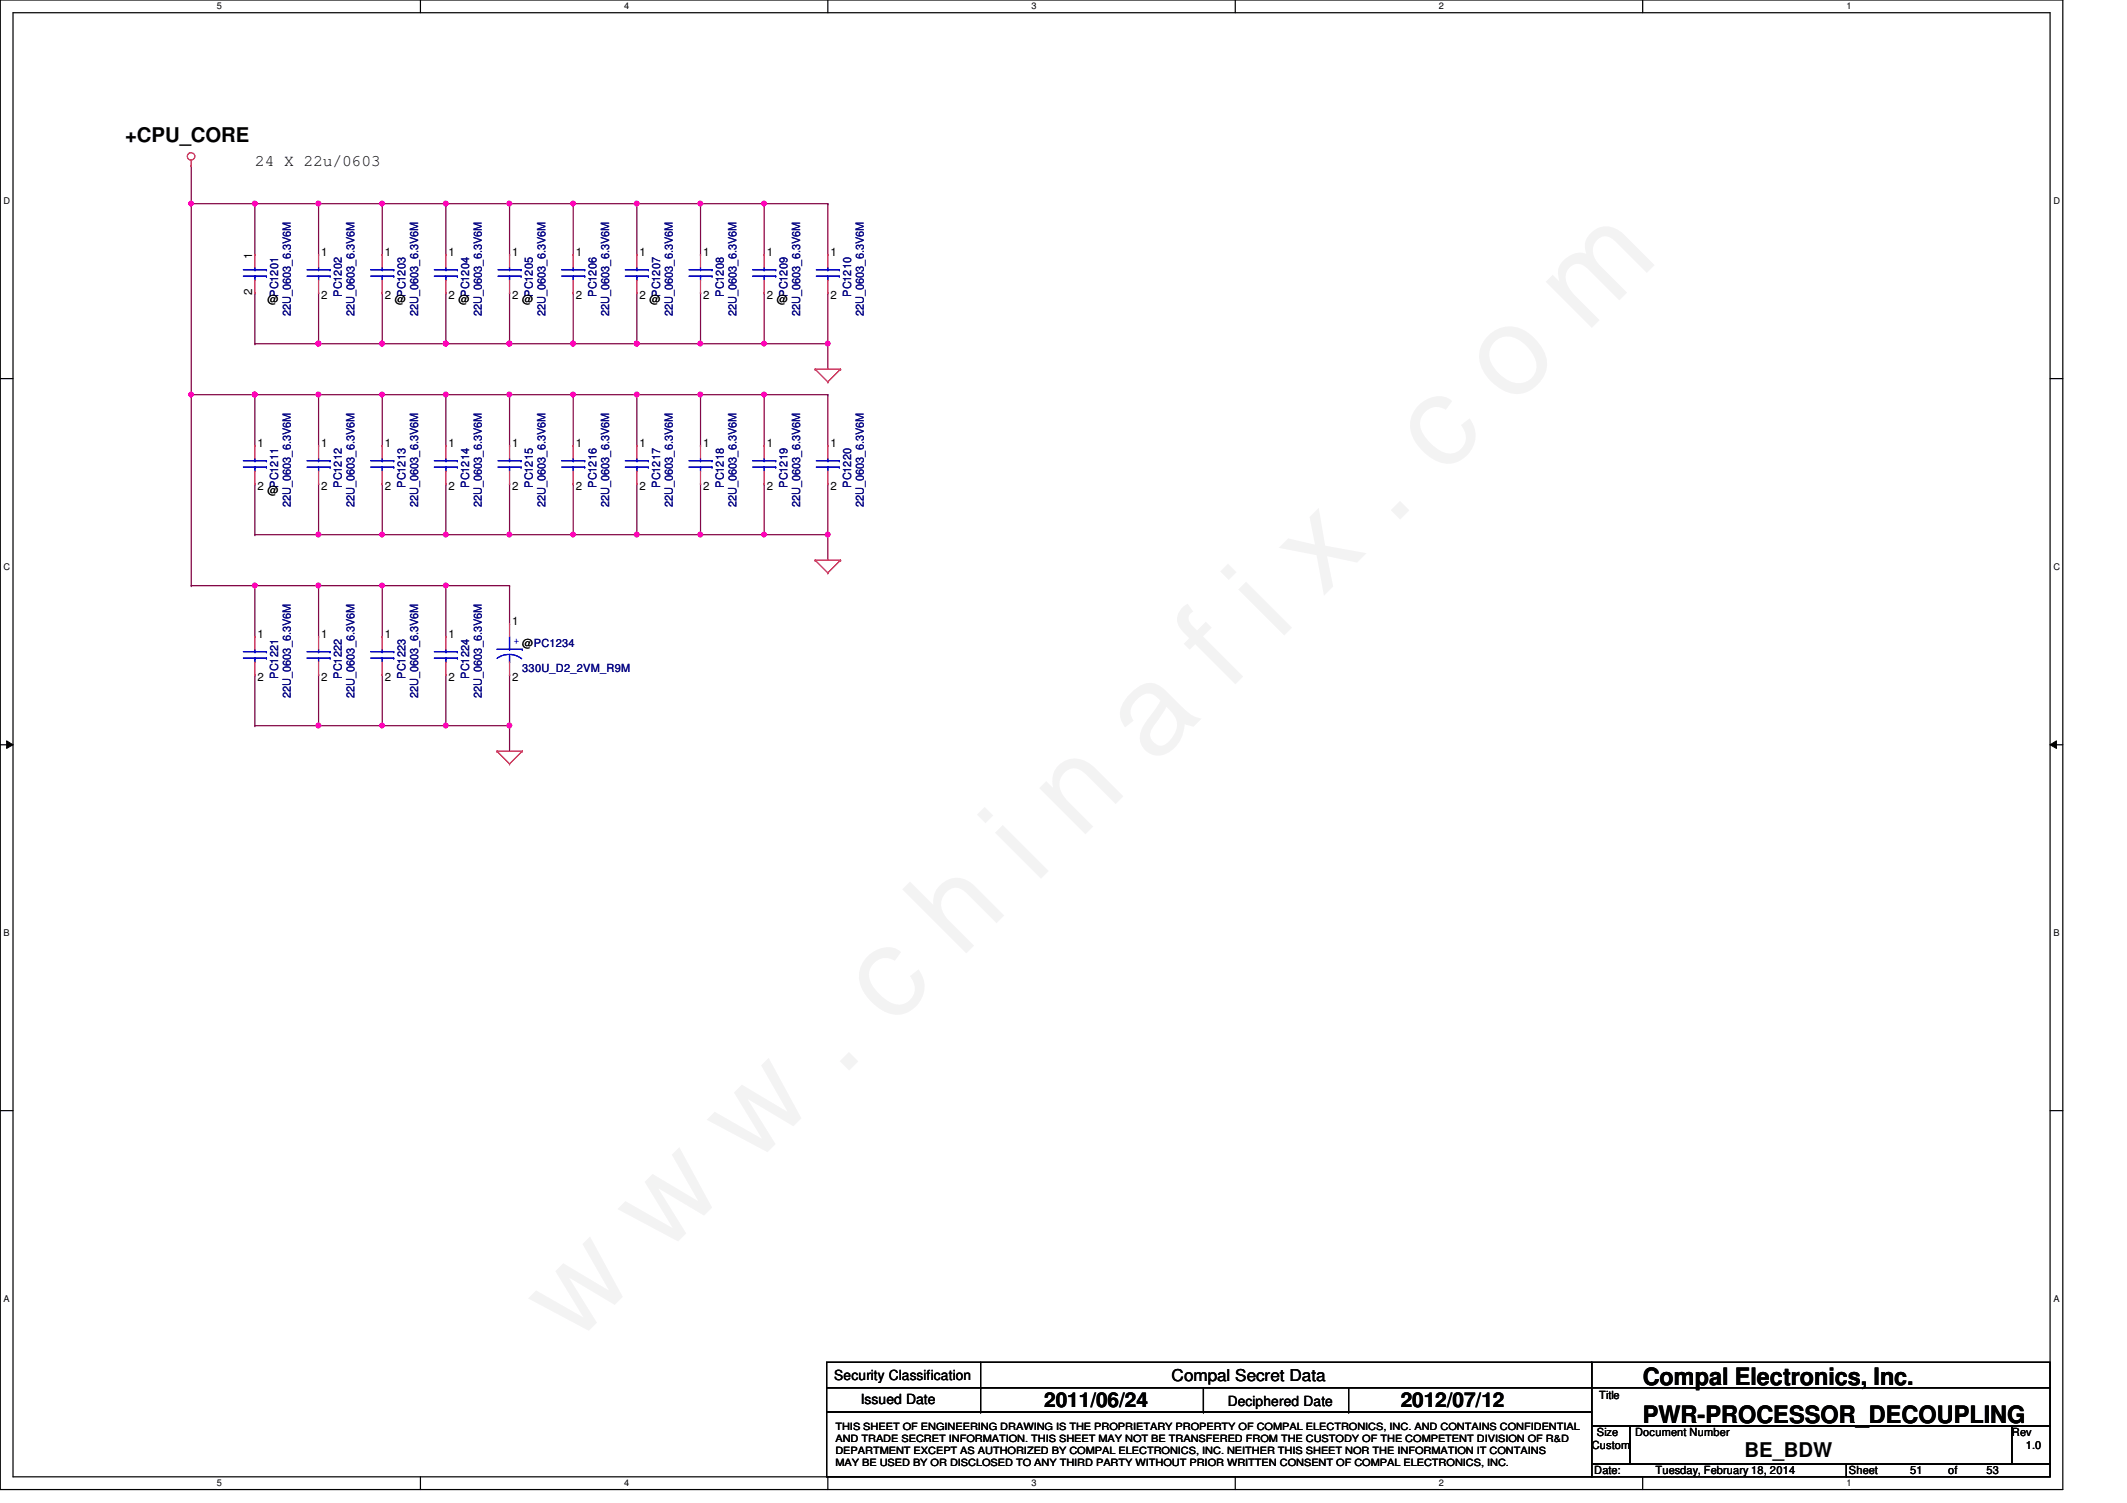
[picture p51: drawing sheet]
<svg xmlns="http://www.w3.org/2000/svg" width="297mm" height="210mm" viewBox="0 0 297 210" stroke-linecap="round" stroke-linejoin="round" font-family="sans-serif">
<defs><g id="words">
<text font-size="17.6" fill="#f0f" x="80.1" y="188" transform="rotate(-45 80.1 188)">w w w . c h i n a f i x . c o m</text>
<g font-size="3.3">
<text x="229.4" y="193.4">Compal Electronics, Inc.</text>
<text x="229.4" y="198.7">PWR-PROCESSOR_DECOUPLING</text>
</g>
<g font-size="2.8">
<text x="17.5" y="19.9">+CPU_CORE</text>
<text x="145.8" y="196.4">2011/06/24</text>
<text x="195.6" y="196.4">2012/07/12</text>
<text x="243.6" y="203.5">BE_BDW</text>
</g>
<g font-size="2.3">
<text x="35.6" y="23.2">24 X 22u/0603</text>
<text x="163.6" y="192.9">Compal Secret Data</text>
</g>
<g font-size="1.9">
<text x="116.5" y="192.7">Security Classification</text>
<text x="120.2" y="196.1">Issued Date</text>
<text x="171.4" y="196.3">Deciphered Date</text>
</g>
<g font-size="1.6">
<text x="44.9" y="35.7">1</text>
<text x="53.8" y="35.7">1</text>
<text x="62.7" y="35.7">1</text>
<text x="71.5" y="35.7">1</text>
<text x="80.4" y="35.7">1</text>
<text x="89.3" y="35.7">1</text>
<text x="98.2" y="35.7">1</text>
<text x="107.1" y="35.7">1</text>
<text x="116" y="35.7">1</text>
<text x="35.2" y="41.2" transform="rotate(-90 35.2 41.2)">2</text>
<text x="35.2" y="36.1" transform="rotate(-90 35.2 36.1)">1</text>
<text x="44.9" y="41.8">2</text>
<text x="53.8" y="41.8">2</text>
<text x="62.7" y="41.8">2</text>
<text x="71.5" y="41.8">2</text>
<text x="80.4" y="41.8">2</text>
<text x="89.3" y="41.8">2</text>
<text x="98.2" y="41.8">2</text>
<text x="107.1" y="41.8">2</text>
<text x="116" y="41.8">2</text>
<text x="37.4" y="42.3">@</text>
<text x="55.2" y="42.3">@</text>
<text x="64" y="42.3">@</text>
<text x="72.9" y="42.3">@</text>
<text x="90.7" y="42.3">@</text>
<text x="108.5" y="42.3">@</text>
<text x="36" y="62.4">1</text>
<text x="44.9" y="62.4">1</text>
<text x="53.8" y="62.4">1</text>
<text x="62.7" y="62.4">1</text>
<text x="71.5" y="62.4">1</text>
<text x="80.4" y="62.4">1</text>
<text x="89.3" y="62.4">1</text>
<text x="98.2" y="62.4">1</text>
<text x="107.1" y="62.4">1</text>
<text x="116" y="62.4">1</text>
<text x="36" y="68.5">2</text>
<text x="37.4" y="69">@</text>
<text x="44.9" y="68.5">2</text>
<text x="53.8" y="68.5">2</text>
<text x="62.7" y="68.5">2</text>
<text x="71.5" y="68.5">2</text>
<text x="80.4" y="68.5">2</text>
<text x="89.3" y="68.5">2</text>
<text x="98.2" y="68.5">2</text>
<text x="107.1" y="68.5">2</text>
<text x="116" y="68.5">2</text>
<text x="36" y="89.1">1</text>
<text x="44.9" y="89.1">1</text>
<text x="53.8" y="89.1">1</text>
<text x="62.7" y="89.1">1</text>
<text x="71.5" y="87.3">1</text>
<text x="36" y="95.1">2</text>
<text x="44.9" y="95.1">2</text>
<text x="53.8" y="95.1">2</text>
<text x="62.7" y="95.1">2</text>
<text x="71.5" y="95.1">2</text>
<text x="223.3" y="195.4">Title</text>
<text x="222.3" y="202.4">Custom</text>
<text x="223" y="200.6">Size</text>
<text x="228.3" y="200.6">Document Number</text>
<text x="281" y="200.6">Rev</text>
<text x="282.9" y="202.4">1.0</text>
<text x="222.6" y="205.9">Date:</text>
<text x="231.2" y="205.9">Tuesday, February 18, 2014</text>
<text x="258.2" y="205.9">Sheet</text>
<text x="266.7" y="205.9">51</text>
<text x="272.1" y="205.9">of</text>
<text x="277.4" y="205.9">53</text>
</g>
<g font-size="1.6" fill="#000080">
<text x="38.9" y="41.4" transform="rotate(-90 38.9 41.4)">PC1201</text>
<text x="47.7" y="41.4" transform="rotate(-90 47.7 41.4)">PC1202</text>
<text x="56.6" y="41.4" transform="rotate(-90 56.6 41.4)">PC1203</text>
<text x="65.5" y="41.4" transform="rotate(-90 65.5 41.4)">PC1204</text>
<text x="74.4" y="41.4" transform="rotate(-90 74.4 41.4)">PC1205</text>
<text x="83.3" y="41.4" transform="rotate(-90 83.3 41.4)">PC1206</text>
<text x="92.2" y="41.4" transform="rotate(-90 92.2 41.4)">PC1207</text>
<text x="101.1" y="41.4" transform="rotate(-90 101.1 41.4)">PC1208</text>
<text x="110" y="41.4" transform="rotate(-90 110 41.4)">PC1209</text>
<text x="118.9" y="41.4" transform="rotate(-90 118.9 41.4)">PC1210</text>
<text x="40.6" y="44.1" transform="rotate(-90 40.6 44.1)">22U_0603_6.3V6M</text>
<text x="49.5" y="44.1" transform="rotate(-90 49.5 44.1)">22U_0603_6.3V6M</text>
<text x="58.4" y="44.1" transform="rotate(-90 58.4 44.1)">22U_0603_6.3V6M</text>
<text x="67.3" y="44.1" transform="rotate(-90 67.3 44.1)">22U_0603_6.3V6M</text>
<text x="76.2" y="44.1" transform="rotate(-90 76.2 44.1)">22U_0603_6.3V6M</text>
<text x="85.1" y="44.1" transform="rotate(-90 85.1 44.1)">22U_0603_6.3V6M</text>
<text x="94" y="44.1" transform="rotate(-90 94 44.1)">22U_0603_6.3V6M</text>
<text x="102.9" y="44.1" transform="rotate(-90 102.9 44.1)">22U_0603_6.3V6M</text>
<text x="111.8" y="44.1" transform="rotate(-90 111.8 44.1)">22U_0603_6.3V6M</text>
<text x="120.6" y="44.1" transform="rotate(-90 120.6 44.1)">22U_0603_6.3V6M</text>
<text x="38.9" y="68.1" transform="rotate(-90 38.9 68.1)">PC1211</text>
<text x="40.6" y="70.8" transform="rotate(-90 40.6 70.8)">22U_0603_6.3V6M</text>
<text x="47.7" y="68.1" transform="rotate(-90 47.7 68.1)">PC1212</text>
<text x="49.5" y="70.8" transform="rotate(-90 49.5 70.8)">22U_0603_6.3V6M</text>
<text x="56.6" y="68.1" transform="rotate(-90 56.6 68.1)">PC1213</text>
<text x="58.4" y="70.8" transform="rotate(-90 58.4 70.8)">22U_0603_6.3V6M</text>
<text x="65.5" y="68.1" transform="rotate(-90 65.5 68.1)">PC1214</text>
<text x="67.3" y="70.8" transform="rotate(-90 67.3 70.8)">22U_0603_6.3V6M</text>
<text x="74.4" y="68.1" transform="rotate(-90 74.4 68.1)">PC1215</text>
<text x="76.2" y="70.8" transform="rotate(-90 76.2 70.8)">22U_0603_6.3V6M</text>
<text x="83.3" y="68.1" transform="rotate(-90 83.3 68.1)">PC1216</text>
<text x="85.1" y="70.8" transform="rotate(-90 85.1 70.8)">22U_0603_6.3V6M</text>
<text x="92.2" y="68.1" transform="rotate(-90 92.2 68.1)">PC1217</text>
<text x="94" y="70.8" transform="rotate(-90 94 70.8)">22U_0603_6.3V6M</text>
<text x="101.1" y="68.1" transform="rotate(-90 101.1 68.1)">PC1218</text>
<text x="102.9" y="70.8" transform="rotate(-90 102.9 70.8)">22U_0603_6.3V6M</text>
<text x="110" y="68.1" transform="rotate(-90 110 68.1)">PC1219</text>
<text x="111.8" y="70.8" transform="rotate(-90 111.8 70.8)">22U_0603_6.3V6M</text>
<text x="118.9" y="68.1" transform="rotate(-90 118.9 68.1)">PC1220</text>
<text x="120.6" y="70.8" transform="rotate(-90 120.6 70.8)">22U_0603_6.3V6M</text>
<text x="38.9" y="94.8" transform="rotate(-90 38.9 94.8)">PC1221</text>
<text x="47.7" y="94.8" transform="rotate(-90 47.7 94.8)">PC1222</text>
<text x="56.6" y="94.8" transform="rotate(-90 56.6 94.8)">PC1223</text>
<text x="65.5" y="94.8" transform="rotate(-90 65.5 94.8)">PC1224</text>
<text x="72.9" y="93.9">330U_D2_2VM_R9M</text>
<text x="40.6" y="97.5" transform="rotate(-90 40.6 97.5)">22U_0603_6.3V6M</text>
<text x="49.5" y="97.5" transform="rotate(-90 49.5 97.5)">22U_0603_6.3V6M</text>
<text x="58.4" y="97.5" transform="rotate(-90 58.4 97.5)">22U_0603_6.3V6M</text>
<text x="67.3" y="97.5" transform="rotate(-90 67.3 97.5)">22U_0603_6.3V6M</text>
</g>
<text font-size="1.6" fill="#00f" x="71.7" y="90">+ @PC1234</text>
<g font-size="1.4">
<text x="116.7" y="201.4">AND TRADE SECRET INFORMATION. THIS SHEET MAY NOT BE TRANSFERED FROM THE CUSTODY OF THE COMPETENT DIVISION OF R&amp;D</text>
<text x="116.7" y="203">DEPARTMENT EXCEPT AS AUTHORIZED BY COMPAL ELECTRONICS, INC. NEITHER THIS SHEET NOR THE INFORMATION IT CONTAINS</text>
<text x="116.7" y="199.7">THIS SHEET OF ENGINEERING DRAWING IS THE PROPRIETARY PROPERTY OF COMPAL ELECTRONICS, INC. AND CONTAINS CONFIDENTIAL</text>
<text x="116.7" y="204.7">MAY BE USED BY OR DISCLOSED TO ANY THIRD PARTY WITHOUT PRIOR WRITTEN CONSENT OF COMPAL ELECTRONICS, INC.</text>
</g>
<g font-size="1.3">
<text x="30.3" y="1.3">5</text>
<text x="87.2" y="1.3">4</text>
<text x="144.1" y="1.3">3</text>
<text x="201" y="1.3">2</text>
<text x="257.8" y="1.3">1</text>
<text x=".5" y="28.4">D</text>
<text x="286.8" y="28.4">D</text>
<text x=".5" y="79.5">C</text>
<text x="286.8" y="79.5">C</text>
<text x=".5" y="130.7">B</text>
<text x="286.8" y="130.7">B</text>
<text x=".5" y="181.8">A</text>
<text x="286.8" y="181.8">A</text>
<text x="30.3" y="207.6">5</text>
<text x="87.2" y="207.6">4</text>
<text x="144.1" y="207.6">3</text>
<text x="201" y="207.6">2</text>
<text x="257.8" y="207.6">1</text>
</g>
</g></defs>
<path d="M0 0h288.1v208h-288.1zM1.8 1.8h284.5v204.4h-284.5z" fill="none" stroke="#000" stroke-width=".17"/>
<g fill="#fff">
<path d="M30.3 .2h.6v1.4h-.6z"/>
<path d="M30.3 206.4h.6v1.4h-.6z"/>
</g>
<path d="M58.7 0v1.8M58.7 206.2v1.8" fill="none" stroke="#000" stroke-width=".17"/>
<g fill="#fff">
<path d="M87.2 .2h.6v1.4h-.6z"/>
<path d="M87.2 206.4h.6v1.4h-.6z"/>
</g>
<path d="M115.6 0v1.8M115.6 206.2v1.8" fill="none" stroke="#000" stroke-width=".17"/>
<g fill="#fff">
<path d="M144.1 .2h.6v1.4h-.6z"/>
<path d="M144.1 206.4h.6v1.4h-.6z"/>
</g>
<path d="M172.5 0v1.8M172.5 206.2v1.8" fill="none" stroke="#000" stroke-width=".17"/>
<g fill="#fff">
<path d="M201 .2h.6v1.4h-.6z"/>
<path d="M201 206.4h.6v1.4h-.6z"/>
</g>
<path d="M229.4 0v1.8M229.4 206.2v1.8" fill="none" stroke="#000" stroke-width=".17"/>
<g fill="#fff">
<path d="M257.8 .2h.7v1.4h-.7z"/>
<path d="M257.8 206.4h.7v1.4h-.7z"/>
<path d="M.5 27.3h.9v1.4h-.9z"/>
<path d="M286.8 27.3h.9v1.4h-.9z"/>
<path d="M.5 78.4h.9v1.4h-.9z"/>
<path d="M286.8 78.4h.9v1.4h-.9z"/>
</g>
<path d="M0 52.9h1.8M286.3 52.9h1.8" fill="none" stroke="#000" stroke-width=".17"/>
<g fill="#fff">
<path d="M.5 129.5h.8v1.4h-.8z"/>
<path d="M286.8 129.5h.8v1.4h-.8z"/>
</g>
<path d="M0 104h1.8M286.3 104h1.8" fill="none" stroke="#000" stroke-width=".17"/>
<path d="M.9 103.5l.9 .5-.9 .5zM286.3 104l.9-.5v1z" fill="#000"/>
<path d="M.9 103.5l.9 .5-.9 .5zM286.3 104l.9-.5v1z" fill="none" stroke="#000" stroke-width=".14"/>
<g fill="#fff">
<path d="M.5 180.6h.8v1.4h-.8z"/>
<path d="M286.8 180.6h.8v1.4h-.8z"/>
</g>
<path d="M0 155.1h1.8M286.3 155.1h1.8" fill="none" stroke="#000" stroke-width=".17"/>
<path d="M26.7 55.1h.1M26.7 55.1h8.9" fill="none" stroke="#800040" stroke-width=".17"/>
<circle cx="35.6" cy="55.1" r=".32" fill="#f0f"/>
<circle cx="35.6" cy="55.1" r=".32" fill="none" stroke="#f0f" stroke-width=".17"/>
<path d="M26.7 55.1h.1M26.7 55.1v26.7" fill="none" stroke="#800040" stroke-width=".17"/>
<circle cx="26.7" cy="55.1" r=".32" fill="#f0f"/>
<circle cx="26.7" cy="55.1" r=".32" fill="none" stroke="#f0f" stroke-width=".17"/>
<path d="M62.3 48h.1M62.3 48h8.9" fill="none" stroke="#800040" stroke-width=".17"/>
<circle cx="62.2" cy="48" r=".32" fill="#f0f"/>
<circle cx="62.2" cy="48" r=".32" fill="none" stroke="#f0f" stroke-width=".17"/>
<path d="M62.3 28.4h.1M62.3 28.4h8.9M35.6 48h.1M35.6 48h8.9" fill="none" stroke="#800040" stroke-width=".17"/>
<circle cx="44.5" cy="48" r=".32" fill="#f0f"/>
<circle cx="44.5" cy="48" r=".32" fill="none" stroke="#f0f" stroke-width=".17"/>
<path d="M35.6 28.4h.1M35.6 28.4v7.2M44.5 28.4h.1M44.5 28.4v7.2M53.4 28.4h.1M53.4 28.4v7.2M53.4 28.4h8.9" fill="none" stroke="#800040" stroke-width=".17"/>
<circle cx="62.2" cy="28.4" r=".32" fill="#f0f"/>
<circle cx="62.2" cy="28.4" r=".32" fill="none" stroke="#f0f" stroke-width=".17"/>
<circle cx="53.4" cy="28.4" r=".32" fill="#f0f"/>
<circle cx="53.4" cy="28.4" r=".32" fill="none" stroke="#f0f" stroke-width=".17"/>
<path d="M35.6 28.4h.1M35.6 28.4h8.9M44.5 48h.1M44.5 48h8.9" fill="none" stroke="#800040" stroke-width=".17"/>
<circle cx="53.4" cy="48" r=".32" fill="#f0f"/>
<circle cx="53.4" cy="48" r=".32" fill="none" stroke="#f0f" stroke-width=".17"/>
<circle cx="44.5" cy="48" r=".32" fill="#f0f"/>
<circle cx="44.5" cy="48" r=".32" fill="none" stroke="#f0f" stroke-width=".17"/>
<path d="M44.5 28.4h.1M44.5 28.4h8.9M35.6 40.9h.1M35.6 40.9v7.1M62.3 40.9h.1M62.3 40.9v7.1" fill="none" stroke="#800040" stroke-width=".17"/>
<circle cx="44.5" cy="28.4" r=".32" fill="#f0f"/>
<circle cx="44.5" cy="28.4" r=".32" fill="none" stroke="#f0f" stroke-width=".17"/>
<path d="M62.3 28.4h.1M62.3 28.4v7.2M53.4 48h.1M53.4 48h8.9" fill="none" stroke="#800040" stroke-width=".17"/>
<circle cx="62.2" cy="48" r=".32" fill="#f0f"/>
<circle cx="62.2" cy="48" r=".32" fill="none" stroke="#f0f" stroke-width=".17"/>
<circle cx="53.4" cy="48" r=".32" fill="#f0f"/>
<circle cx="53.4" cy="48" r=".32" fill="none" stroke="#f0f" stroke-width=".17"/>
<path d="M26.7 28.4h.1M26.7 28.4v26.7M44.5 40.9h.1M44.5 40.9v7.1M53.4 40.9h.1M53.4 40.9v7.1" fill="none" stroke="#800040" stroke-width=".17"/>
<circle cx="26.7" cy="28.4" r=".32" fill="#f0f"/>
<circle cx="26.7" cy="28.4" r=".32" fill="none" stroke="#f0f" stroke-width=".17"/>
<path d="M35.6 55.1h.1M35.6 55.1h8.9" fill="none" stroke="#800040" stroke-width=".17"/>
<circle cx="44.5" cy="55.1" r=".32" fill="#f0f"/>
<circle cx="44.5" cy="55.1" r=".32" fill="none" stroke="#f0f" stroke-width=".17"/>
<circle cx="35.6" cy="55.1" r=".32" fill="#f0f"/>
<circle cx="35.6" cy="55.1" r=".32" fill="none" stroke="#f0f" stroke-width=".17"/>
<path d="M53.4 55.1h.1M53.4 55.1h8.9" fill="none" stroke="#800040" stroke-width=".17"/>
<circle cx="53.4" cy="55.1" r=".32" fill="#f0f"/>
<circle cx="53.4" cy="55.1" r=".32" fill="none" stroke="#f0f" stroke-width=".17"/>
<path d="M62.3 55.1h.1M62.3 55.1h8.9" fill="none" stroke="#800040" stroke-width=".17"/>
<circle cx="62.2" cy="55.1" r=".32" fill="#f0f"/>
<circle cx="62.2" cy="55.1" r=".32" fill="none" stroke="#f0f" stroke-width=".17"/>
<g fill="none" stroke="#800040" stroke-width=".17">
<path d="M35.6 55.1h.1M35.6 55.1v7.1M44.5 55.1h.1M44.5 55.1h8.9M44.5 55.1v7.1M53.4 55.1h.1M53.4 55.1v7.1M62.3 55.1h.1M62.3 55.1v7.1M35.6 67.6h.1M35.6 67.6v7.1M44.5 67.6h.1"/>
<path d="M44.5 67.6v7.1"/>
</g>
<circle cx="44.5" cy="74.6" r=".32" fill="#f0f"/>
<circle cx="44.5" cy="74.6" r=".32" fill="none" stroke="#f0f" stroke-width=".17"/>
<path d="M53.4 67.6h.1M53.4 67.6v7.1" fill="none" stroke="#800040" stroke-width=".17"/>
<circle cx="53.4" cy="74.6" r=".32" fill="#f0f"/>
<circle cx="53.4" cy="74.6" r=".32" fill="none" stroke="#f0f" stroke-width=".17"/>
<path d="M62.3 67.6h.1M62.3 67.6v7.1" fill="none" stroke="#800040" stroke-width=".17"/>
<circle cx="62.2" cy="74.6" r=".32" fill="#f0f"/>
<circle cx="62.2" cy="74.6" r=".32" fill="none" stroke="#f0f" stroke-width=".17"/>
<path d="M35.6 74.7h.1M35.6 74.7h35.6M44.5 74.7h.1M53.4 74.7h.1M62.3 74.7h.1M35.6 81.8h.1M35.6 81.8h8.9" fill="none" stroke="#800040" stroke-width=".17"/>
<circle cx="44.5" cy="81.8" r=".32" fill="#f0f"/>
<circle cx="44.5" cy="81.8" r=".32" fill="none" stroke="#f0f" stroke-width=".17"/>
<path d="M62.3 81.8h.1M62.3 81.8h8.9" fill="none" stroke="#800040" stroke-width=".17"/>
<circle cx="62.2" cy="81.8" r=".32" fill="#f0f"/>
<circle cx="62.2" cy="81.8" r=".32" fill="none" stroke="#f0f" stroke-width=".17"/>
<path d="M53.4 81.8h.1M53.4 81.8h8.9" fill="none" stroke="#800040" stroke-width=".17"/>
<circle cx="53.4" cy="81.8" r=".32" fill="#f0f"/>
<circle cx="53.4" cy="81.8" r=".32" fill="none" stroke="#f0f" stroke-width=".17"/>
<path d="M35.6 81.8h.1M35.6 81.8v7.1M44.5 81.8h.1M44.5 81.8h8.9" fill="none" stroke="#800040" stroke-width=".17"/>
<circle cx="35.6" cy="81.8" r=".32" fill="#f0f"/>
<circle cx="35.6" cy="81.8" r=".32" fill="none" stroke="#f0f" stroke-width=".17"/>
<path d="M35.6 94.2h.1M35.6 94.2v7.1M44.5 81.8h.1M44.5 81.8v7.1M53.4 81.8h.1M53.4 94.2h.1M53.4 81.8v7.1M53.4 94.2v7.1M62.3 81.8h.1M62.3 81.8v7.1" fill="none" stroke="#800040" stroke-width=".17"/>
<circle cx="53.4" cy="101.3" r=".32" fill="#f0f"/>
<circle cx="53.4" cy="101.3" r=".32" fill="none" stroke="#f0f" stroke-width=".17"/>
<path d="M44.5 94.2h.1M44.5 94.2v7.1" fill="none" stroke="#800040" stroke-width=".17"/>
<circle cx="44.5" cy="101.3" r=".32" fill="#f0f"/>
<circle cx="44.5" cy="101.3" r=".32" fill="none" stroke="#f0f" stroke-width=".17"/>
<path d="M62.3 94.2h.1M62.3 94.2v7.1" fill="none" stroke="#800040" stroke-width=".17"/>
<circle cx="62.2" cy="101.3" r=".32" fill="#f0f"/>
<circle cx="62.2" cy="101.3" r=".32" fill="none" stroke="#f0f" stroke-width=".17"/>
<path d="M26.7 28.4h.1M26.7 28.4h8.9M35.6 101.3h.1M35.6 101.3h26.7M44.5 101.3h.1M53.4 101.3h.1" fill="none" stroke="#800040" stroke-width=".17"/>
<circle cx="35.6" cy="28.4" r=".32" fill="#f0f"/>
<circle cx="35.6" cy="28.4" r=".32" fill="none" stroke="#f0f" stroke-width=".17"/>
<path d="M26.7 23.1h.1M26.7 23.1v5.3M26.7 81.8h.1M26.7 81.8h8.9M62.3 101.3h.1M62.3 101.3h8.9" fill="none" stroke="#800040" stroke-width=".17"/>
<g fill="none" stroke="#f00" stroke-width=".17">
<path d="M26.7 23.1h.1M26.7 22.4v.7M35.6 35.6h.1M35.6 35.6v1.7M35.6 39.1v1.8M44.5 35.6h.1M44.5 35.6v1.7M44.5 39.1v1.8M53.4 35.6h.1M53.4 35.6v1.7M53.4 39.1v1.8M62.3 35.6h.1"/>
<path d="M62.3 35.6v1.7M62.3 39.1v1.8M35.6 40.9h.1M44.5 40.9h.1M53.4 40.9h.1M62.3 40.9h.1M35.6 62.2h.1M35.6 67.6h.1M35.6 62.2v1.8M35.6 65.8v1.8M44.5 62.2h.1M44.5 67.6h.1"/>
<path d="M44.5 62.2v1.8M44.5 65.8v1.8M53.4 62.2h.1M53.4 67.6h.1M53.4 62.2v1.8M53.4 65.8v1.8M62.3 62.2h.1M62.3 67.6h.1M62.3 62.2v1.8M62.3 65.8v1.8M35.6 88.9h.1M35.6 94.2h.1"/>
<path d="M35.6 88.9v1.8M35.6 92.5v1.7M44.5 88.9h.1M44.5 94.2h.1M44.5 88.9v1.8M44.5 92.5v1.7M53.4 88.9h.1M53.4 94.2h.1M53.4 88.9v1.8M53.4 92.5v1.7M62.3 88.9h.1M62.3 94.2h.1"/>
<path d="M62.3 88.9v1.8M62.3 92.5v1.7"/>
<circle cx="26.7" cy="21.8" r=".52"/>
</g>
<g fill="none" stroke="#000" stroke-width=".17">
<path d="M115.4 190.2h106.9v3.6h-106.9zM115.4 193.8h106.9v3.4h-106.9zM115.4 197.2h106.9v9h-106.9zM136.9 197.2h.1M136.9 193.8v3.4M168.1 197.2h.1M168.1 193.8v3.4M188.3 197.2h.1M188.3 193.8v3.4M222.3 190.2h64v3.6h-64zM222.3 193.8h64v5.3h-64zM222.3 199.1h5.3v5.4h-5.3z"/>
<path d="M227.6 199.1h53.4v5.4h-53.4zM281 199.1h5.3v5.4h-5.3zM222.3 204.5h35.5v1.7h-35.5zM257.8 204.5h28.5v1.7h-28.5z"/>
</g>
<g fill="none" stroke="#00f" stroke-width=".17">
<path d="M34 38.6h3.2M34 37.7h3.2M35.6 37.7h.1M35.6 38.6h.1M35.6 37.3v.4M35.6 38.6v.5M37.2 38.6h.1M37.2 37.7h.1M42.9 38.6h3.2M42.9 37.7h3.2M44.5 37.7h.1M44.5 38.6h.1"/>
<path d="M44.5 37.3v.4M44.5 38.6v.5M46.1 38.6h.1M46.1 37.7h.1M51.8 38.6h3.2M51.8 37.7h3.2M53.4 37.7h.1M53.4 38.6h.1M53.4 37.3v.4M53.4 38.6v.5M55 38.6h.1M55 37.7h.1"/>
<path d="M60.7 38.6h3.2M60.7 37.7h3.2M62.3 37.7h.1M62.3 38.6h.1M62.3 37.3v.4M62.3 38.6v.5M63.9 38.6h.1M63.9 37.7h.1M34 65.2h3.2M34 64.3h3.2M35.6 64.3h.1M35.6 65.2h.1"/>
<path d="M35.6 64v.3M35.6 65.2v.6M37.2 65.2h.1M37.2 64.3h.1M42.9 65.2h3.2M42.9 64.3h3.2M44.5 64.3h.1M44.5 65.2h.1M44.5 64v.3M44.5 65.2v.6M46.1 65.2h.1M46.1 64.3h.1"/>
<path d="M51.8 65.2h3.2M51.8 64.3h3.2M53.4 64.3h.1M53.4 65.2h.1M53.4 64v.3M53.4 65.2v.6M55 65.2h.1M55 64.3h.1M60.7 65.2h3.2M60.7 64.3h3.2M62.3 64.3h.1M62.3 65.2h.1"/>
<path d="M62.3 64v.3M62.3 65.2v.6M63.9 65.2h.1M63.9 64.3h.1M34 91.9h3.2M34 91h3.2M35.6 91h.1M35.6 91.9h.1M35.6 90.7v.3M35.6 91.9v.6M37.2 91.9h.1M37.2 91h.1"/>
<path d="M42.9 91.9h3.2M42.9 91h3.2M44.5 91h.1M44.5 91.9h.1M44.5 90.7v.3M44.5 91.9v.6M46.1 91.9h.1M46.1 91h.1M51.8 91.9h3.2M51.8 91h3.2M53.4 91h.1M53.4 91.9h.1"/>
<path d="M53.4 90.7v.3M53.4 91.9v.6M55 91.9h.1M55 91h.1M60.7 91.9h3.2M60.7 91h3.2M62.3 91h.1M62.3 91.9h.1M62.3 90.7v.3M62.3 91.9v.6M63.9 91.9h.1M63.9 91h.1"/>
</g>
<circle cx="35.6" cy="55.1" r=".32" fill="#f0f"/>
<circle cx="35.6" cy="55.1" r=".32" fill="none" stroke="#f0f" stroke-width=".17"/>
<circle cx="26.7" cy="55.1" r=".32" fill="#f0f"/>
<circle cx="26.7" cy="55.1" r=".32" fill="none" stroke="#f0f" stroke-width=".17"/>
<circle cx="62.2" cy="48" r=".32" fill="#f0f"/>
<circle cx="62.2" cy="48" r=".32" fill="none" stroke="#f0f" stroke-width=".17"/>
<circle cx="44.5" cy="48" r=".32" fill="#f0f"/>
<circle cx="44.5" cy="48" r=".32" fill="none" stroke="#f0f" stroke-width=".17"/>
<circle cx="62.2" cy="28.4" r=".32" fill="#f0f"/>
<circle cx="62.2" cy="28.4" r=".32" fill="none" stroke="#f0f" stroke-width=".17"/>
<circle cx="53.4" cy="28.4" r=".32" fill="#f0f"/>
<circle cx="53.4" cy="28.4" r=".32" fill="none" stroke="#f0f" stroke-width=".17"/>
<circle cx="53.4" cy="48" r=".32" fill="#f0f"/>
<circle cx="53.4" cy="48" r=".32" fill="none" stroke="#f0f" stroke-width=".17"/>
<circle cx="44.5" cy="48" r=".32" fill="#f0f"/>
<circle cx="44.5" cy="48" r=".32" fill="none" stroke="#f0f" stroke-width=".17"/>
<circle cx="44.5" cy="28.4" r=".32" fill="#f0f"/>
<circle cx="44.5" cy="28.4" r=".32" fill="none" stroke="#f0f" stroke-width=".17"/>
<circle cx="62.2" cy="48" r=".32" fill="#f0f"/>
<circle cx="62.2" cy="48" r=".32" fill="none" stroke="#f0f" stroke-width=".17"/>
<circle cx="53.4" cy="48" r=".32" fill="#f0f"/>
<circle cx="53.4" cy="48" r=".32" fill="none" stroke="#f0f" stroke-width=".17"/>
<circle cx="26.7" cy="28.4" r=".32" fill="#f0f"/>
<circle cx="26.7" cy="28.4" r=".32" fill="none" stroke="#f0f" stroke-width=".17"/>
<circle cx="44.5" cy="55.1" r=".32" fill="#f0f"/>
<circle cx="44.5" cy="55.1" r=".32" fill="none" stroke="#f0f" stroke-width=".17"/>
<circle cx="35.6" cy="55.1" r=".32" fill="#f0f"/>
<circle cx="35.6" cy="55.1" r=".32" fill="none" stroke="#f0f" stroke-width=".17"/>
<circle cx="53.4" cy="55.1" r=".32" fill="#f0f"/>
<circle cx="53.4" cy="55.1" r=".32" fill="none" stroke="#f0f" stroke-width=".17"/>
<circle cx="62.2" cy="55.1" r=".32" fill="#f0f"/>
<circle cx="62.2" cy="55.1" r=".32" fill="none" stroke="#f0f" stroke-width=".17"/>
<circle cx="44.5" cy="74.6" r=".32" fill="#f0f"/>
<circle cx="44.5" cy="74.6" r=".32" fill="none" stroke="#f0f" stroke-width=".17"/>
<circle cx="53.4" cy="74.6" r=".32" fill="#f0f"/>
<circle cx="53.4" cy="74.6" r=".32" fill="none" stroke="#f0f" stroke-width=".17"/>
<circle cx="62.2" cy="74.6" r=".32" fill="#f0f"/>
<circle cx="62.2" cy="74.6" r=".32" fill="none" stroke="#f0f" stroke-width=".17"/>
<circle cx="44.5" cy="81.8" r=".32" fill="#f0f"/>
<circle cx="44.5" cy="81.8" r=".32" fill="none" stroke="#f0f" stroke-width=".17"/>
<circle cx="62.2" cy="81.8" r=".32" fill="#f0f"/>
<circle cx="62.2" cy="81.8" r=".32" fill="none" stroke="#f0f" stroke-width=".17"/>
<circle cx="53.4" cy="81.8" r=".32" fill="#f0f"/>
<circle cx="53.4" cy="81.8" r=".32" fill="none" stroke="#f0f" stroke-width=".17"/>
<circle cx="35.6" cy="81.8" r=".32" fill="#f0f"/>
<circle cx="35.6" cy="81.8" r=".32" fill="none" stroke="#f0f" stroke-width=".17"/>
<circle cx="53.4" cy="101.3" r=".32" fill="#f0f"/>
<circle cx="53.4" cy="101.3" r=".32" fill="none" stroke="#f0f" stroke-width=".17"/>
<circle cx="44.5" cy="101.3" r=".32" fill="#f0f"/>
<circle cx="44.5" cy="101.3" r=".32" fill="none" stroke="#f0f" stroke-width=".17"/>
<circle cx="62.2" cy="101.3" r=".32" fill="#f0f"/>
<circle cx="62.2" cy="101.3" r=".32" fill="none" stroke="#f0f" stroke-width=".17"/>
<circle cx="35.6" cy="28.4" r=".32" fill="#f0f"/>
<circle cx="35.6" cy="28.4" r=".32" fill="none" stroke="#f0f" stroke-width=".17"/>
<use href="#words"/>
</svg>
